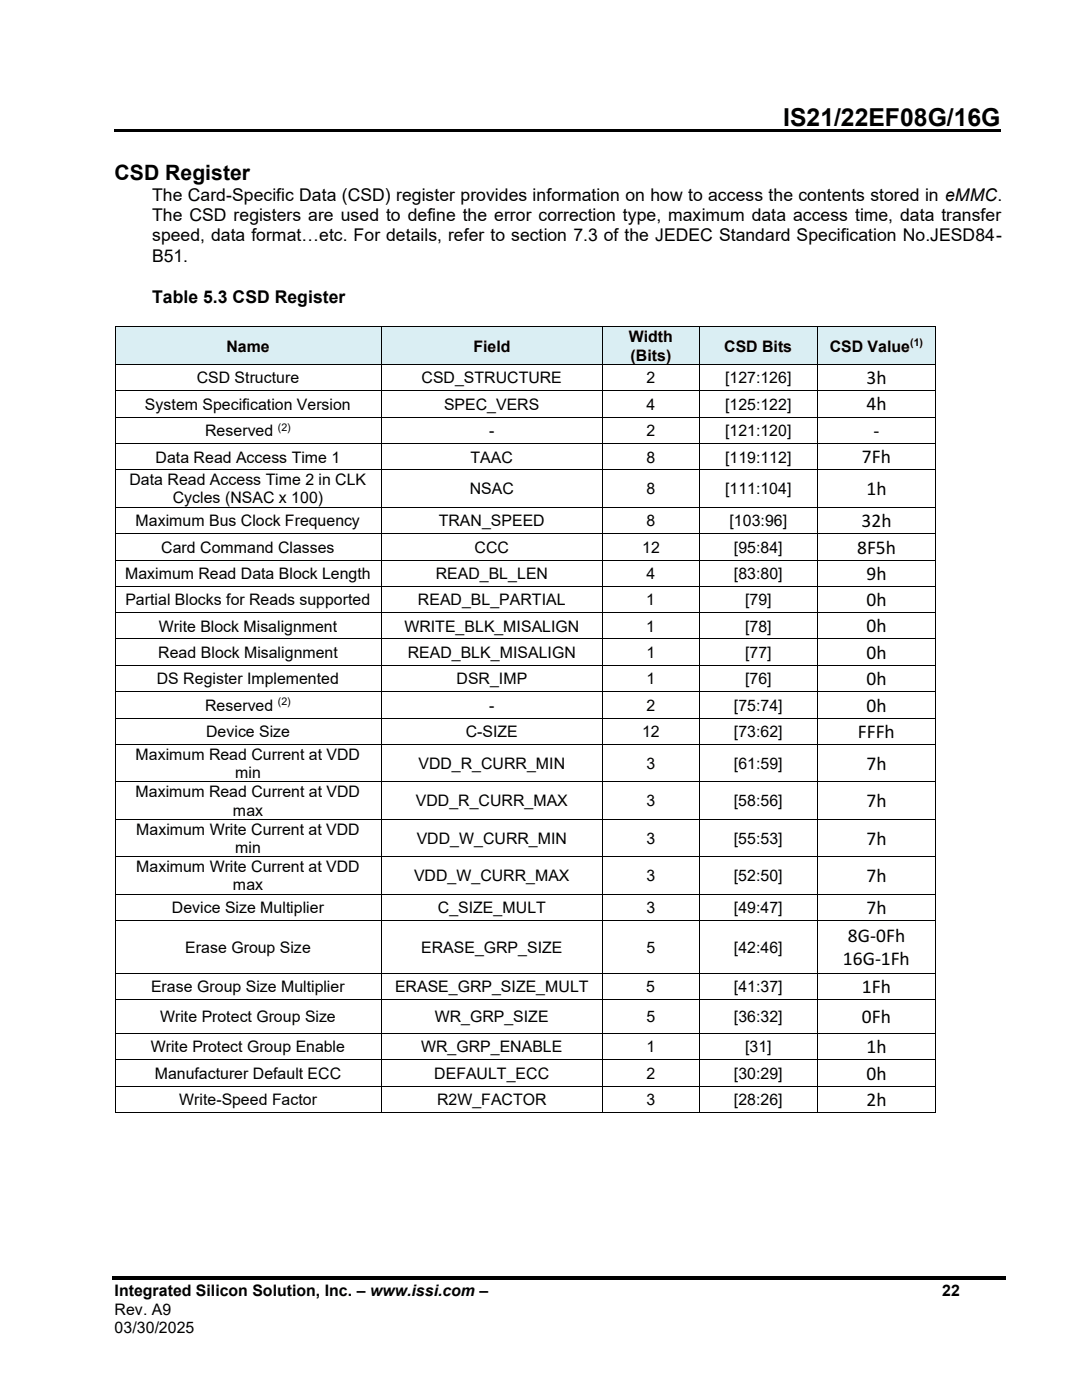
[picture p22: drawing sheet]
<svg xmlns="http://www.w3.org/2000/svg" width="216mm" height="279mm" viewBox="0 0 216 279" stroke-linecap="round" stroke-linejoin="round" font-family="sans-serif">
<defs><g id="words">
<text font-size="4.9" x="156.3" y="25.1">IS21/22EF08G/16G</text>
<text font-size="4.2" x="22.9" y="35.9">CSD Register</text>
<g font-size="3.9">
<text x="172.9" y="76.7">3h</text>
<text x="172.9" y="81.9">4h</text>
<text x="174.3" y="87.2">-</text>
<text x="172" y="92.5">7Fh</text>
<text x="172.9" y="98.8">1h</text>
<text x="171.9" y="105.2">32h</text>
<text x="171" y="110.5">8F5h</text>
<text x="172.9" y="115.7">9h</text>
<text x="172.9" y="121">0h</text>
<text x="172.9" y="126.2">0h</text>
<text x="172.9" y="131.5">0h</text>
<text x="172.9" y="136.7">0h</text>
<text x="172.9" y="142">0h</text>
<text x="171.2" y="147.3">FFFh</text>
<text x="172.9" y="153.6">7h</text>
<text x="172.9" y="161.1">7h</text>
<text x="172.9" y="168.6">7h</text>
<text x="172.9" y="176">7h</text>
<text x="172.9" y="182.4">7h</text>
<text x="169.2" y="187.9">8G-0Fh</text>
<text x="168.2" y="192.7">16G-1Fh</text>
<text x="172" y="198.2">1Fh</text>
<text x="172" y="204.2">0Fh</text>
<text x="172.9" y="210.2">1h</text>
<text x="172.9" y="215.5">0h</text>
<text x="172.9" y="220.7">2h</text>
</g>
<g font-size="3.5">
<text x="30.4" y="40.1">The Card-Specific Data (CSD) register provides information on how to access the contents stored in eMMC.</text>
<text x="30.4" y="44.1">The CSD registers are used to define the error correction type, maximum data access time, data transfer</text>
<text x="30.4" y="48.2">speed, data format…etc. For details, refer to section 7.3 of the JEDEC Standard Specification No.JESD84-</text>
<text x="30.4" y="52.2">B51.</text>
<text x="30.4" y="60.4">Table 5.3 CSD Register</text>
</g>
<g font-size="3.2">
<text x="45.2" y="70.2">Name</text>
<text x="94.5" y="70.2">Field</text>
<text x="125.5" y="68.3">Width</text>
<text x="125.8" y="72">(Bits)</text>
<text x="144.5" y="70.2">CSD Bits</text>
<text x="165.6" y="70.2">CSD Value</text>
<text x="39.3" y="76.5">CSD Structure</text>
<text x="84.1" y="76.5">CSD_STRUCTURE</text>
<text x="129" y="76.5">2</text>
<text x="144.7" y="76.5">[127:126]</text>
<text x="28.9" y="81.8">System Specification Version</text>
<text x="88.6" y="81.8">SPEC_VERS</text>
<text x="129" y="81.8">4</text>
<text x="144.7" y="81.8">[125:122]</text>
<text x="40.9" y="87">Reserved</text>
<text x="97.6" y="87">-</text>
<text x="129" y="87">2</text>
<text x="144.7" y="87">[121:120]</text>
<text x="31" y="92.3">Data Read Access Time 1</text>
<text x="93.9" y="92.3">TAAC</text>
<text x="129" y="92.3">8</text>
<text x="144.7" y="92.3">[119:112]</text>
<text x="25.8" y="96.8">Data Read Access Time 2 in CLK</text>
<text x="34.5" y="100.5">Cycles (NSAC x 100)</text>
<text x="93.7" y="98.7">NSAC</text>
<text x="129" y="98.7">8</text>
<text x="144.7" y="98.7">[111:104]</text>
<text x="27.1" y="105">Maximum Bus Clock Frequency</text>
<text x="87.6" y="105">TRAN_SPEED</text>
<text x="129" y="105">8</text>
<text x="145.6" y="105">[103:96]</text>
<text x="32.2" y="110.3">Card Command Classes</text>
<text x="94.7" y="110.3">CCC</text>
<text x="128.1" y="110.3">12</text>
<text x="146.5" y="110.3">[95:84]</text>
<text x="24.9" y="115.5">Maximum Read Data Block Length</text>
<text x="87" y="115.5">READ_BL_LEN</text>
<text x="129" y="115.5">4</text>
<text x="146.5" y="115.5">[83:80]</text>
<text x="25" y="120.8">Partial Blocks for Reads supported</text>
<text x="83.4" y="120.8">READ_BL_PARTIAL</text>
<text x="129" y="120.8">1</text>
<text x="148.7" y="120.8">[79]</text>
<text x="31.6" y="131.3">Read Block Misalignment</text>
<text x="31.7" y="126">Write Block Misalignment</text>
<text x="80.7" y="126">WRITE_BLK_MISALIGN</text>
<text x="81.4" y="131.3">READ_BLK_MISALIGN</text>
<text x="129" y="126">1</text>
<text x="129" y="131.3">1</text>
<text x="148.7" y="126">[78]</text>
<text x="148.7" y="131.3">[77]</text>
<text x="31.3" y="136.5">DS Register Implemented</text>
<text x="91.1" y="136.5">DSR_IMP</text>
<text x="129" y="136.5">1</text>
<text x="148.7" y="136.5">[76]</text>
<text x="40.9" y="141.8">Reserved</text>
<text x="97.6" y="141.8">-</text>
<text x="129" y="141.8">2</text>
<text x="146.5" y="141.8">[75:74]</text>
<text x="41.1" y="147.1">Device Size</text>
<text x="92.9" y="147.1">C-SIZE</text>
<text x="128.1" y="147.1">12</text>
<text x="146.5" y="147.1">[73:62]</text>
<text x="27.1" y="151.6">Maximum Read Current at VDD</text>
<text x="46.9" y="155.3">min</text>
<text x="83.5" y="153.4">VDD_R_CURR_MIN</text>
<text x="129" y="153.4">3</text>
<text x="146.5" y="153.4">[61:59]</text>
<text x="27.1" y="159.1">Maximum Read Current at VDD</text>
<text x="83" y="160.9">VDD_R_CURR_MAX</text>
<text x="129" y="160.9">3</text>
<text x="146.4" y="160.9">[58:56]</text>
<text x="27.2" y="166.6">Maximum Write Current at VDD</text>
<text x="46.5" y="162.8">max</text>
<text x="46.9" y="170.2">min</text>
<text x="83.2" y="168.4">VDD_W_CURR_MIN</text>
<text x="129" y="168.4">3</text>
<text x="146.4" y="168.4">[55:53]</text>
<text x="27.2" y="174.1">Maximum Write Current at VDD</text>
<text x="46.5" y="177.7">max</text>
<text x="82.6" y="175.9">VDD_W_CURR_MAX</text>
<text x="129" y="175.9">3</text>
<text x="146.4" y="175.9">[52:50]</text>
<text x="34.3" y="182.2">Device Size Multiplier</text>
<text x="87.4" y="182.2">C_SIZE_MULT</text>
<text x="129" y="182.2">3</text>
<text x="146.5" y="182.2">[49:47]</text>
<text x="37" y="190.1">Erase Group Size</text>
<text x="84" y="190.1">ERASE_GRP_SIZE</text>
<text x="129" y="190.1">5</text>
<text x="146.5" y="190.1">[42:46]</text>
<text x="30.1" y="198">Erase Group Size Multiplier</text>
<text x="78.8" y="198">ERASE_GRP_SIZE_MULT</text>
<text x="129" y="198">5</text>
<text x="146.5" y="198">[41:37]</text>
<text x="30.1" y="210">Write Protect Group Enable</text>
<text x="31.9" y="204">Write Protect Group Size</text>
<text x="84" y="210">WR_GRP_ENABLE</text>
<text x="86.7" y="204">WR_GRP_SIZE</text>
<text x="129" y="204">5</text>
<text x="129" y="210">1</text>
<text x="146.5" y="204">[36:32]</text>
<text x="148.7" y="210">[31]</text>
<text x="30.9" y="215.3">Manufacturer Default ECC</text>
<text x="86.7" y="215.3">DEFAULT_ECC</text>
<text x="129" y="215.3">2</text>
<text x="146.5" y="215.3">[30:29]</text>
<text x="35.7" y="220.5">Write-Speed Factor</text>
<text x="87.2" y="220.5">R2W_FACTOR</text>
<text x="129" y="220.5">3</text>
<text x="146.5" y="220.5">[28:26]</text>
<text x="22.9" y="258.7">Integrated Silicon Solution, Inc. – www.issi.com –</text>
<text x="22.9" y="262.4">Rev. A9</text>
<text x="188" y="258.7">22</text>
<text x="22.9" y="266.1">03/30/2025</text>
</g>
<g font-size="2.1">
<text x="181.6" y="69.1">(1)</text>
<text x="55.4" y="85.9">(2)</text>
<text x="55.4" y="140.8">(2)</text>
</g>
</g></defs>
<g fill="#000">
<path d="M22.9 25.8h176.8v.6h-176.8z" fill-rule="evenodd"/>
<path d="M22.4 254.7h178.2v.7h-178.2z" fill-rule="evenodd"/>
</g>
<g fill="#daeef3">
<path d="M23 65.3h53v7.4h-53z" fill-rule="evenodd"/>
<path d="M24.9 67.2h49.2v3.6h-49.2z" fill-rule="evenodd"/>
<path d="M76 65.3h44.3v7.4h-44.3z" fill-rule="evenodd"/>
<path d="M78 67.2h40.4v3.6h-40.4z" fill-rule="evenodd"/>
<path d="M120.4 65.3h19v7.4h-19z" fill-rule="evenodd"/>
<path d="M122.2 65.3h15.4v3.7h-15.4z" fill-rule="evenodd"/>
<path d="M122.2 69h15.4v3.7h-15.4z" fill-rule="evenodd"/>
<path d="M139.6 65.3h23.4v7.4h-23.4z" fill-rule="evenodd"/>
<path d="M141.4 67.2h19.8v3.6h-19.8z" fill-rule="evenodd"/>
<path d="M163.1 65.3h23.5v7.4h-23.5z" fill-rule="evenodd"/>
<path d="M165 67.2h19.8v3.6h-19.8z" fill-rule="evenodd"/>
</g>
<g fill="#000">
<path d="M22.9 65.2h.1v.1h-.1z" fill-rule="evenodd"/>
<path d="M22.9 65.2h.1v.1h-.1z" fill-rule="evenodd"/>
<path d="M22.9 72.7h.1v.1h-.1z" fill-rule="evenodd"/>
<path d="M22.9 77.9h.1v.2h-.1z" fill-rule="evenodd"/>
<path d="M76 65.2h.1v.1h-.1z" fill-rule="evenodd"/>
<path d="M76 72.7h.1v.1h-.1z" fill-rule="evenodd"/>
<path d="M76 77.9h.1v.2h-.1z" fill-rule="evenodd"/>
<path d="M120.2 65.2h.2v.1h-.2z" fill-rule="evenodd"/>
<path d="M120.2 72.7h.2v.1h-.2z" fill-rule="evenodd"/>
<path d="M120.2 77.9h.2v.2h-.2z" fill-rule="evenodd"/>
<path d="M139.4 65.2h.2v.1h-.2z" fill-rule="evenodd"/>
<path d="M139.4 72.7h.2v.1h-.2z" fill-rule="evenodd"/>
<path d="M139.4 77.9h.2v.2h-.2z" fill-rule="evenodd"/>
<path d="M163.1 65.2h.1v.1h-.1z" fill-rule="evenodd"/>
<path d="M163.1 72.7h.1v.1h-.1z" fill-rule="evenodd"/>
<path d="M163.1 77.9h.1v.2h-.1z" fill-rule="evenodd"/>
<path d="M186.6 65.2h.2v.1h-.2z" fill-rule="evenodd"/>
<path d="M186.6 65.2h.2v.1h-.2z" fill-rule="evenodd"/>
<path d="M186.6 72.7h.2v.1h-.2z" fill-rule="evenodd"/>
<path d="M186.6 77.9h.2v.2h-.2z" fill-rule="evenodd"/>
<path d="M22.9 83.1h.1v.2h-.1z" fill-rule="evenodd"/>
<path d="M22.9 88.4h.1v.2h-.1z" fill-rule="evenodd"/>
<path d="M22.9 93.7h.1v.2h-.1z" fill-rule="evenodd"/>
<path d="M76 83.1h.1v.2h-.1z" fill-rule="evenodd"/>
<path d="M76 88.4h.1v.2h-.1z" fill-rule="evenodd"/>
<path d="M76 93.7h.1v.2h-.1z" fill-rule="evenodd"/>
<path d="M120.2 83.1h.2v.2h-.2z" fill-rule="evenodd"/>
<path d="M120.2 88.4h.2v.2h-.2z" fill-rule="evenodd"/>
<path d="M120.2 93.7h.2v.2h-.2z" fill-rule="evenodd"/>
<path d="M139.4 83.1h.2v.2h-.2z" fill-rule="evenodd"/>
<path d="M139.4 88.4h.2v.2h-.2z" fill-rule="evenodd"/>
<path d="M139.4 93.7h.2v.2h-.2z" fill-rule="evenodd"/>
<path d="M163.1 83.1h.1v.2h-.1z" fill-rule="evenodd"/>
<path d="M163.1 88.4h.1v.2h-.1z" fill-rule="evenodd"/>
<path d="M163.1 93.7h.1v.2h-.1z" fill-rule="evenodd"/>
<path d="M186.6 83.1h.2v.2h-.2z" fill-rule="evenodd"/>
<path d="M186.6 88.4h.2v.2h-.2z" fill-rule="evenodd"/>
<path d="M186.6 93.7h.2v.2h-.2z" fill-rule="evenodd"/>
<path d="M22.9 101.2h.1v.1h-.1z" fill-rule="evenodd"/>
<path d="M22.9 106.4h.1v.2h-.1z" fill-rule="evenodd"/>
<path d="M22.9 111.7h.1v.2h-.1z" fill-rule="evenodd"/>
<path d="M22.9 116.9h.1v.2h-.1z" fill-rule="evenodd"/>
<path d="M76 101.2h.1v.1h-.1z" fill-rule="evenodd"/>
<path d="M76 106.4h.1v.2h-.1z" fill-rule="evenodd"/>
<path d="M76 111.7h.1v.2h-.1z" fill-rule="evenodd"/>
<path d="M76 116.9h.1v.2h-.1z" fill-rule="evenodd"/>
<path d="M120.2 101.2h.2v.1h-.2z" fill-rule="evenodd"/>
<path d="M120.2 106.4h.2v.2h-.2z" fill-rule="evenodd"/>
<path d="M120.2 111.7h.2v.2h-.2z" fill-rule="evenodd"/>
<path d="M120.2 116.9h.2v.2h-.2z" fill-rule="evenodd"/>
<path d="M139.4 101.2h.2v.1h-.2z" fill-rule="evenodd"/>
<path d="M139.4 106.4h.2v.2h-.2z" fill-rule="evenodd"/>
<path d="M139.4 111.7h.2v.2h-.2z" fill-rule="evenodd"/>
<path d="M139.4 116.9h.2v.2h-.2z" fill-rule="evenodd"/>
<path d="M163.1 101.2h.1v.1h-.1z" fill-rule="evenodd"/>
<path d="M163.1 106.4h.1v.2h-.1z" fill-rule="evenodd"/>
<path d="M163.1 111.7h.1v.2h-.1z" fill-rule="evenodd"/>
<path d="M163.1 116.9h.1v.2h-.1z" fill-rule="evenodd"/>
<path d="M186.6 101.2h.2v.1h-.2z" fill-rule="evenodd"/>
<path d="M186.6 106.4h.2v.2h-.2z" fill-rule="evenodd"/>
<path d="M186.6 111.7h.2v.2h-.2z" fill-rule="evenodd"/>
<path d="M186.6 116.9h.2v.2h-.2z" fill-rule="evenodd"/>
<path d="M22.9 122.2h.1v.2h-.1z" fill-rule="evenodd"/>
<path d="M22.9 127.4h.1v.2h-.1z" fill-rule="evenodd"/>
<path d="M22.9 132.7h.1v.2h-.1z" fill-rule="evenodd"/>
<path d="M22.9 137.9h.1v.2h-.1z" fill-rule="evenodd"/>
<path d="M76 122.2h.1v.2h-.1z" fill-rule="evenodd"/>
<path d="M76 127.4h.1v.2h-.1z" fill-rule="evenodd"/>
<path d="M76 132.7h.1v.2h-.1z" fill-rule="evenodd"/>
<path d="M76 137.9h.1v.2h-.1z" fill-rule="evenodd"/>
<path d="M120.2 122.2h.2v.2h-.2z" fill-rule="evenodd"/>
<path d="M120.2 127.4h.2v.2h-.2z" fill-rule="evenodd"/>
<path d="M120.2 132.7h.2v.2h-.2z" fill-rule="evenodd"/>
<path d="M120.2 137.9h.2v.2h-.2z" fill-rule="evenodd"/>
<path d="M139.4 122.2h.2v.2h-.2z" fill-rule="evenodd"/>
<path d="M139.4 127.4h.2v.2h-.2z" fill-rule="evenodd"/>
<path d="M139.4 132.7h.2v.2h-.2z" fill-rule="evenodd"/>
<path d="M139.4 137.9h.2v.2h-.2z" fill-rule="evenodd"/>
<path d="M163.1 122.2h.1v.2h-.1z" fill-rule="evenodd"/>
<path d="M163.1 127.4h.1v.2h-.1z" fill-rule="evenodd"/>
<path d="M163.1 132.7h.1v.2h-.1z" fill-rule="evenodd"/>
<path d="M163.1 137.9h.1v.2h-.1z" fill-rule="evenodd"/>
<path d="M186.6 122.2h.2v.2h-.2z" fill-rule="evenodd"/>
<path d="M186.6 127.4h.2v.2h-.2z" fill-rule="evenodd"/>
<path d="M186.6 132.7h.2v.2h-.2z" fill-rule="evenodd"/>
<path d="M186.6 137.9h.2v.2h-.2z" fill-rule="evenodd"/>
<path d="M22.9 143.2h.1v.2h-.1z" fill-rule="evenodd"/>
<path d="M22.9 148.5h.1v.2h-.1z" fill-rule="evenodd"/>
<path d="M22.9 155.9h.1v.2h-.1z" fill-rule="evenodd"/>
<path d="M76 143.2h.1v.2h-.1z" fill-rule="evenodd"/>
<path d="M76 148.5h.1v.2h-.1z" fill-rule="evenodd"/>
<path d="M76 155.9h.1v.2h-.1z" fill-rule="evenodd"/>
<path d="M120.2 143.2h.2v.2h-.2z" fill-rule="evenodd"/>
<path d="M120.2 148.5h.2v.2h-.2z" fill-rule="evenodd"/>
<path d="M120.2 155.9h.2v.2h-.2z" fill-rule="evenodd"/>
<path d="M139.4 143.2h.2v.2h-.2z" fill-rule="evenodd"/>
<path d="M139.4 148.5h.2v.2h-.2z" fill-rule="evenodd"/>
<path d="M139.4 155.9h.2v.2h-.2z" fill-rule="evenodd"/>
<path d="M163.1 143.2h.1v.2h-.1z" fill-rule="evenodd"/>
<path d="M163.1 148.5h.1v.2h-.1z" fill-rule="evenodd"/>
<path d="M163.1 155.9h.1v.2h-.1z" fill-rule="evenodd"/>
<path d="M186.6 143.2h.2v.2h-.2z" fill-rule="evenodd"/>
<path d="M186.6 148.5h.2v.2h-.2z" fill-rule="evenodd"/>
<path d="M186.6 155.9h.2v.2h-.2z" fill-rule="evenodd"/>
<path d="M22.9 163.4h.1v.2h-.1z" fill-rule="evenodd"/>
<path d="M22.9 170.9h.1v.2h-.1z" fill-rule="evenodd"/>
<path d="M22.9 178.4h.1v.1h-.1z" fill-rule="evenodd"/>
<path d="M76 163.4h.1v.2h-.1z" fill-rule="evenodd"/>
<path d="M76 170.9h.1v.2h-.1z" fill-rule="evenodd"/>
<path d="M76 178.4h.1v.1h-.1z" fill-rule="evenodd"/>
<path d="M120.2 163.4h.2v.2h-.2z" fill-rule="evenodd"/>
<path d="M120.2 170.9h.2v.2h-.2z" fill-rule="evenodd"/>
<path d="M120.2 178.4h.2v.1h-.2z" fill-rule="evenodd"/>
<path d="M139.4 163.4h.2v.2h-.2z" fill-rule="evenodd"/>
<path d="M139.4 170.9h.2v.2h-.2z" fill-rule="evenodd"/>
<path d="M139.4 178.4h.2v.1h-.2z" fill-rule="evenodd"/>
<path d="M163.1 163.4h.1v.2h-.1z" fill-rule="evenodd"/>
<path d="M163.1 170.9h.1v.2h-.1z" fill-rule="evenodd"/>
<path d="M163.1 178.4h.1v.1h-.1z" fill-rule="evenodd"/>
<path d="M186.6 163.4h.2v.2h-.2z" fill-rule="evenodd"/>
<path d="M186.6 170.9h.2v.2h-.2z" fill-rule="evenodd"/>
<path d="M186.6 178.4h.2v.1h-.2z" fill-rule="evenodd"/>
<path d="M22.9 183.7h.1v.1h-.1z" fill-rule="evenodd"/>
<path d="M22.9 194.2h.1v.1h-.1z" fill-rule="evenodd"/>
<path d="M22.9 199.4h.1v.2h-.1z" fill-rule="evenodd"/>
<path d="M76 183.7h.1v.1h-.1z" fill-rule="evenodd"/>
<path d="M76 194.2h.1v.1h-.1z" fill-rule="evenodd"/>
<path d="M76 199.4h.1v.2h-.1z" fill-rule="evenodd"/>
<path d="M120.2 183.7h.2v.1h-.2z" fill-rule="evenodd"/>
<path d="M120.2 194.2h.2v.1h-.2z" fill-rule="evenodd"/>
<path d="M120.2 199.4h.2v.2h-.2z" fill-rule="evenodd"/>
<path d="M139.4 183.7h.2v.1h-.2z" fill-rule="evenodd"/>
<path d="M139.4 194.2h.2v.1h-.2z" fill-rule="evenodd"/>
<path d="M139.4 199.4h.2v.2h-.2z" fill-rule="evenodd"/>
<path d="M163.1 183.7h.1v.1h-.1z" fill-rule="evenodd"/>
<path d="M163.1 194.2h.1v.1h-.1z" fill-rule="evenodd"/>
<path d="M163.1 199.4h.1v.2h-.1z" fill-rule="evenodd"/>
<path d="M186.6 183.7h.2v.1h-.2z" fill-rule="evenodd"/>
<path d="M186.6 194.2h.2v.1h-.2z" fill-rule="evenodd"/>
<path d="M186.6 199.4h.2v.2h-.2z" fill-rule="evenodd"/>
<path d="M22.9 206.1h.1v.2h-.1z" fill-rule="evenodd"/>
<path d="M22.9 211.4h.1v.2h-.1z" fill-rule="evenodd"/>
<path d="M22.9 216.7h.1v.2h-.1z" fill-rule="evenodd"/>
<path d="M76 206.1h.1v.2h-.1z" fill-rule="evenodd"/>
<path d="M76 211.4h.1v.2h-.1z" fill-rule="evenodd"/>
<path d="M76 216.7h.1v.2h-.1z" fill-rule="evenodd"/>
<path d="M120.2 206.1h.2v.2h-.2z" fill-rule="evenodd"/>
<path d="M120.2 211.4h.2v.2h-.2z" fill-rule="evenodd"/>
<path d="M120.2 216.7h.2v.2h-.2z" fill-rule="evenodd"/>
<path d="M139.4 206.1h.2v.2h-.2z" fill-rule="evenodd"/>
<path d="M139.4 211.4h.2v.2h-.2z" fill-rule="evenodd"/>
<path d="M139.4 216.7h.2v.2h-.2z" fill-rule="evenodd"/>
<path d="M163.1 206.1h.1v.2h-.1z" fill-rule="evenodd"/>
<path d="M163.1 211.4h.1v.2h-.1z" fill-rule="evenodd"/>
<path d="M163.1 216.7h.1v.2h-.1z" fill-rule="evenodd"/>
<path d="M186.6 206.1h.2v.2h-.2z" fill-rule="evenodd"/>
<path d="M186.6 211.4h.2v.2h-.2z" fill-rule="evenodd"/>
<path d="M186.6 216.7h.2v.2h-.2z" fill-rule="evenodd"/>
<path d="M22.9 221.9h.1v.2h-.1z" fill-rule="evenodd"/>
<path d="M22.9 221.9h.1v.2h-.1z" fill-rule="evenodd"/>
<path d="M76 221.9h.1v.2h-.1z" fill-rule="evenodd"/>
<path d="M120.2 221.9h.2v.2h-.2z" fill-rule="evenodd"/>
<path d="M139.4 221.9h.2v.2h-.2z" fill-rule="evenodd"/>
<path d="M163.1 221.9h.1v.2h-.1z" fill-rule="evenodd"/>
<path d="M186.6 221.9h.2v.2h-.2z" fill-rule="evenodd"/>
<path d="M186.6 221.9h.2v.2h-.2z" fill-rule="evenodd"/>
</g>
<g fill="none" stroke="#000" stroke-width=".2">
<path d="M23 65.3v7.4M23 72.8v5.1M23 78.1v5M23 65.2h53M23 72.7h53M23 78h53M76 65.3v7.4M76 72.8v5.1M76 78.1v5M76.1 65.2h44.1M76.1 72.7h44.1M76.1 78h44.1"/>
<path d="M120.3 65.3v7.4M120.3 72.8v5.1M120.3 78.1v5M120.4 65.2h19M120.4 72.7h19M120.4 78h19M139.5 65.3v7.4M139.5 72.8v5.1M139.5 78.1v5M139.6 65.2h23.5M139.6 72.7h23.5M139.6 78h23.5"/>
<path d="M163.1 65.3v7.4M163.1 72.8v5.1M163.1 78.1v5M163.2 65.2h23.4M163.2 72.7h23.4M163.2 78h23.4M186.7 65.3v7.4M186.7 72.8v5.1M186.7 78.1v5M23 83.3v5.1M23 88.6v5.1M23 93.9v7.3"/>
<path d="M23 83.2h53M23 88.5h53M23 93.8h53M76 83.3v5.1M76 88.6v5.1M76 93.9v7.3M76.1 83.2h44.1M76.1 88.5h44.1M76.1 93.8h44.1M120.3 83.3v5.1M120.3 88.6v5.1M120.3 93.9v7.3"/>
<path d="M120.4 83.2h19M120.4 88.5h19M120.4 93.8h19M139.5 83.3v5.1M139.5 88.6v5.1M139.5 93.9v7.3M139.6 83.2h23.5M139.6 88.5h23.5M139.6 93.8h23.5M163.1 83.3v5.1M163.1 88.6v5.1M163.1 93.9v7.3"/>
<path d="M163.2 83.2h23.4M163.2 88.5h23.4M163.2 93.8h23.4M186.7 83.3v5.1M186.7 88.6v5.1M186.7 93.9v7.3M23 101.3v5.1M23 106.6v5.1M23 111.9v5M23 117.1v5.1M23 101.2h53M23 106.5h53"/>
<path d="M23 111.8h53M23 117h53M76 101.3v5.1M76 106.6v5.1M76 111.9v5M76 117.1v5.1M76.1 101.2h44.1M76.1 106.5h44.1M76.1 111.8h44.1M76.1 117h44.1M120.3 101.3v5.1M120.3 106.6v5.1"/>
<path d="M120.3 111.9v5M120.3 117.1v5.1M120.4 101.2h19M120.4 106.5h19M120.4 111.8h19M120.4 117h19M139.5 101.3v5.1M139.5 106.6v5.1M139.5 111.9v5M139.5 117.1v5.1M139.6 101.2h23.5M139.6 106.5h23.5"/>
<path d="M139.6 111.8h23.5M139.6 117h23.5M163.1 101.3v5.1M163.1 106.6v5.1M163.1 111.9v5M163.1 117.1v5.1M163.2 101.2h23.4M163.2 106.5h23.4M163.2 111.8h23.4M163.2 117h23.4M186.7 101.3v5.1M186.7 106.6v5.1"/>
<path d="M186.7 111.9v5M186.7 117.1v5.1M23 122.4v5M23 127.6v5.1M23 132.9v5M23 138.1v5.1M23 122.3h53M23 127.5h53M23 132.8h53M23 138h53M76 122.4v5M76 127.6v5.1"/>
<path d="M76 132.9v5M76 138.1v5.1M76.1 122.3h44.1M76.1 127.5h44.1M76.1 132.8h44.1M76.1 138h44.1M120.3 122.4v5M120.3 127.6v5.1M120.3 132.9v5M120.3 138.1v5.1M120.4 122.3h19M120.4 127.5h19"/>
<path d="M120.4 132.8h19M120.4 138h19M139.5 122.4v5M139.5 127.6v5.1M139.5 132.9v5M139.5 138.1v5.1M139.6 122.3h23.5M139.6 127.5h23.5M139.6 132.8h23.5M139.6 138h23.5M163.1 122.4v5M163.1 127.6v5.1"/>
<path d="M163.1 132.9v5M163.1 138.1v5.1M163.2 122.3h23.4M163.2 127.5h23.4M163.2 132.8h23.4M163.2 138h23.4M186.7 122.4v5M186.7 127.6v5.1M186.7 132.9v5M186.7 138.1v5.1M23 143.4v5.1M23 148.6v7.3"/>
<path d="M23 156.1v7.3M23 143.3h53M23 148.6h53M23 156h53M76 143.4v5.1M76 148.6v7.3M76 156.1v7.3M76.1 143.3h44.1M76.1 148.6h44.1M76.1 156h44.1M120.3 143.4v5.1M120.3 148.6v7.3"/>
<path d="M120.3 156.1v7.3M120.4 143.3h19M120.4 148.6h19M120.4 156h19M139.5 143.4v5.1M139.5 148.6v7.3M139.5 156.1v7.3M139.6 143.3h23.5M139.6 148.6h23.5M139.6 156h23.5M163.1 143.4v5.1M163.1 148.6v7.3"/>
<path d="M163.1 156.1v7.3M163.2 143.3h23.4M163.2 148.6h23.4M163.2 156h23.4M186.7 143.4v5.1M186.7 148.6v7.3M186.7 156.1v7.3M23 163.6v7.3M23 171.1v7.3M23 178.5v5.2M23 163.5h53M23 171h53"/>
<path d="M23 178.5h53M76 163.6v7.3M76 171.1v7.3M76 178.5v5.2M76.1 163.5h44.1M76.1 171h44.1M76.1 178.5h44.1M120.3 163.6v7.3M120.3 171.1v7.3M120.3 178.5v5.2M120.4 163.5h19M120.4 171h19"/>
<path d="M120.4 178.5h19M139.5 163.6v7.3M139.5 171.1v7.3M139.5 178.5v5.2M139.6 163.5h23.5M139.6 171h23.5M139.6 178.5h23.5M163.1 163.6v7.3M163.1 171.1v7.3M163.1 178.5v5.2M163.2 163.5h23.4M163.2 171h23.4"/>
<path d="M163.2 178.5h23.4M186.7 163.6v7.3M186.7 171.1v7.3M186.7 178.5v5.2M23 183.8v10.4M23 194.3v5.1M23 199.6v6.5M23 183.8h53M23 194.2h53M23 199.5h53M76 183.8v10.4M76 194.3v5.1"/>
<path d="M76 199.6v6.5M76.1 183.8h44.1M76.1 194.2h44.1M76.1 199.5h44.1M120.3 183.8v10.4M120.3 194.3v5.1M120.3 199.6v6.5M120.4 183.8h19M120.4 194.2h19M120.4 199.5h19M139.5 183.8v10.4M139.5 194.3v5.1"/>
<path d="M139.5 199.6v6.5M139.6 183.8h23.5M139.6 194.2h23.5M139.6 199.5h23.5M163.1 183.8v10.4M163.1 194.3v5.1M163.1 199.6v6.5M163.2 183.8h23.4M163.2 194.2h23.4M163.2 199.5h23.4M186.7 183.8v10.4M186.7 194.3v5.1"/>
<path d="M186.7 199.6v6.5M23 206.3v5.1M23 211.6v5.1M23 216.9v5M23 206.2h53M23 211.5h53M23 216.8h53M76 206.3v5.1M76 211.6v5.1M76 216.9v5M76.1 206.2h44.1M76.1 211.5h44.1"/>
<path d="M76.1 216.8h44.1M120.3 206.3v5.1M120.3 211.6v5.1M120.3 216.9v5M120.4 206.2h19M120.4 211.5h19M120.4 216.8h19M139.5 206.3v5.1M139.5 211.6v5.1M139.5 216.9v5M139.6 206.2h23.5M139.6 211.5h23.5"/>
<path d="M139.6 216.8h23.5M163.1 206.3v5.1M163.1 211.6v5.1M163.1 216.9v5M163.2 206.2h23.4M163.2 211.5h23.4M163.2 216.8h23.4M186.7 206.3v5.1M186.7 211.6v5.1M186.7 216.9v5M23 222h53M76.1 222h44.1"/>
<path d="M120.4 222h19M139.6 222h23.5M163.2 222h23.4"/>
</g>
<use href="#words"/>
</svg>
